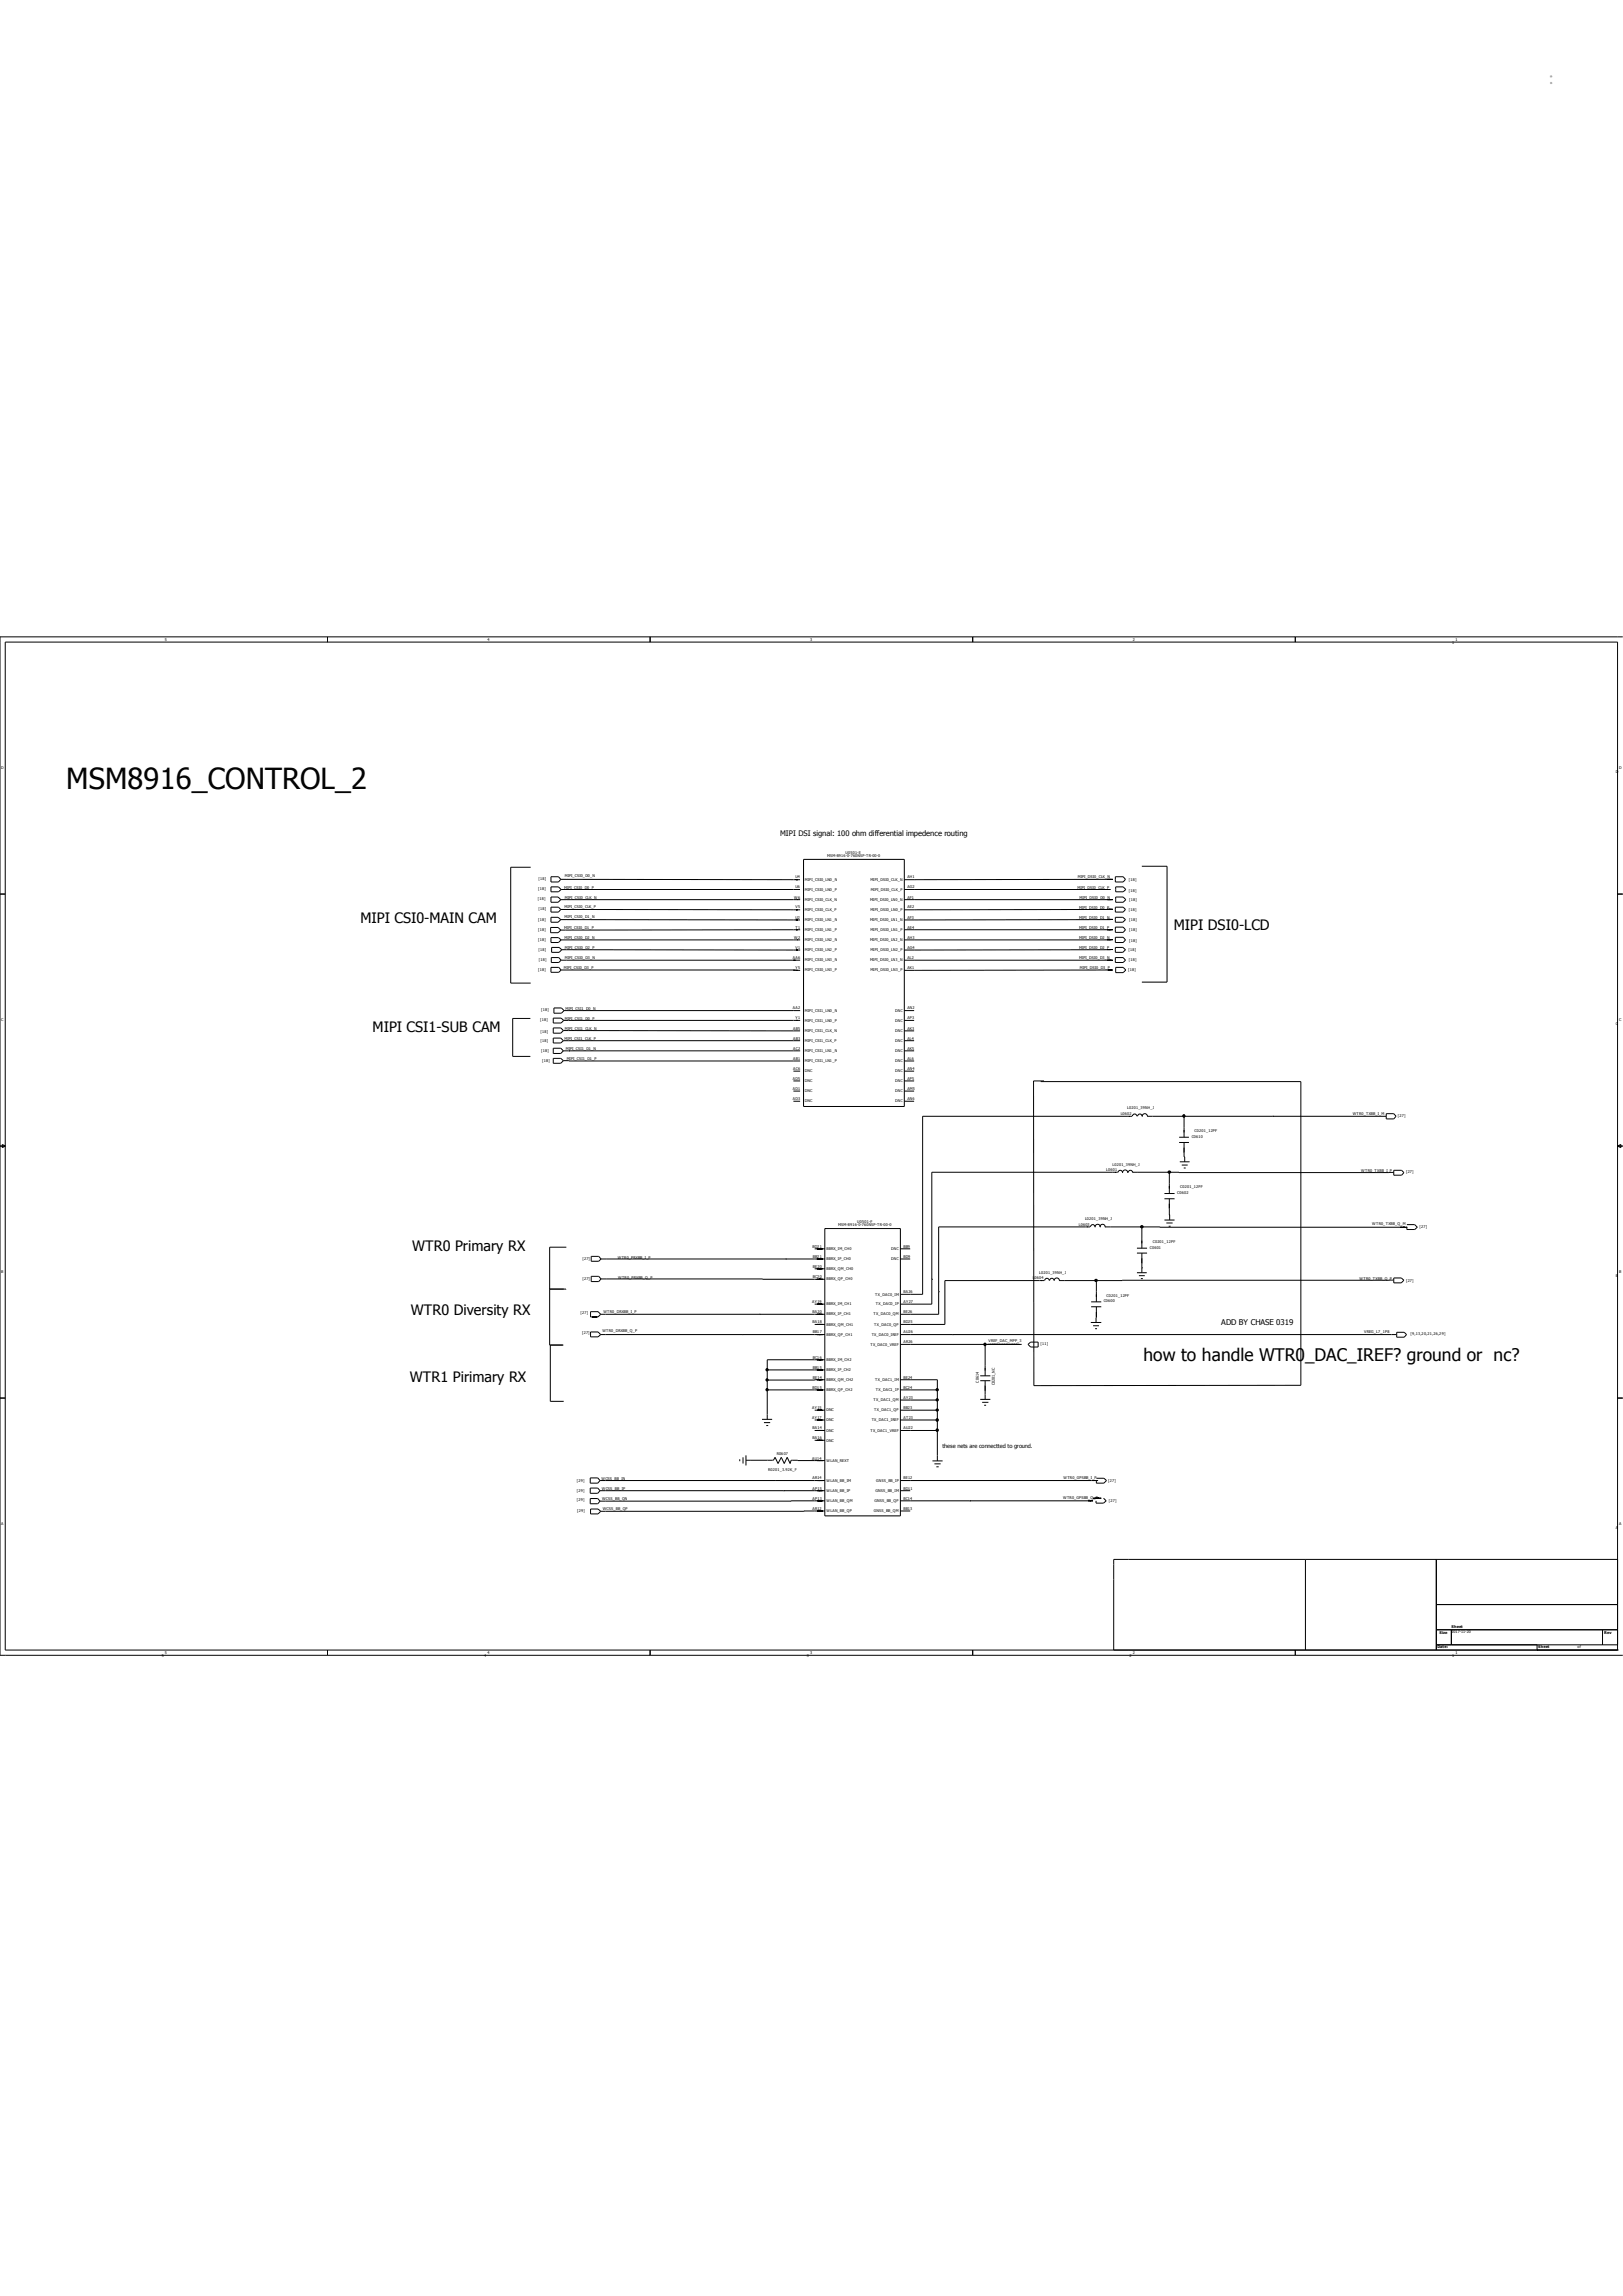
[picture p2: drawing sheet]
<svg xmlns="http://www.w3.org/2000/svg" width="210mm" height="297mm" viewBox="0 0 210 297" stroke-linecap="round" stroke-linejoin="round" font-family="sans-serif">
<defs><g id="words">
<text font-size="3.8" x="8.6" y="102">MSM8916_CONTROL_2</text>
<text font-size="2.2" x="148" y="176.1">how to handle WTR0_DAC_IREF? ground or nc?</text>
<g font-size="1.9">
<text x="46.6" y="119.4">MIPI CSI0-MAIN CAM</text>
<text x="151.9" y="120.3">MIPI DSI0-LCD</text>
<text x="48.2" y="133.5">MIPI CSI1-SUB CAM</text>
<text x="53.3" y="161.8">WTR0 Primary RX</text>
<text x="53.2" y="170.1">WTR0 Diversity RX</text>
<text x="53" y="178.7">WTR1 Pirimary RX</text>
</g>
<text font-size="1.8" fill="#666" x="200.3" y="10.9">：</text>
<g font-size="1">
<text x="100.9" y="108.2">MIPI DSI signal: 100 ohm differential impedence routing</text>
<text x="158" y="171.5">ADD BY CHASE 0319</text>
</g>
<text font-size=".7" x="121.9" y="187.3">these nets are connectted to ground.</text>
<g font-size=".5">
<text x="21.3" y="82.9">5</text>
<text x="63.1" y="82.9">4</text>
<text x="104.8" y="82.9">3</text>
<text x="146.6" y="82.9">2</text>
<text x="187.9" y="83.3">1</text>
<text x="188.3" y="82.9">1</text>
<text x=".2" y="99.5">D</text>
<text x="209.1" y="99.9">D</text>
<text x="209.5" y="99.5">D</text>
<text x="69.7" y="113.9">[18]</text>
<text x="73.1" y="113.5">MIPI_CSI0_D0_N</text>
<text x="102.9" y="113.6">U4</text>
<text x="104.2" y="113.9">MIPI_CSI0_LN0_N</text>
<text x="107" y="110.9">MSM-8916-0-760NSP-TR-00-0</text>
<text x="109.4" y="110.4">U0501-E</text>
<text x="112.6" y="113.9">MIPI_DSI0_CLK_N</text>
<text x="117.4" y="113.6">AH1</text>
<text x="139.5" y="113.5">MIPI_DSI0_CLK_N</text>
<text x="146.1" y="114">[18]</text>
<text x="69.6" y="116.4">[18]</text>
<text x="69.6" y="115.2">[18]</text>
<text x="69.6" y="119.2">[18]</text>
<text x="69.7" y="117.8">[18]</text>
<text x="73" y="115">MIPI_CSI0_D0_P</text>
<text x="73" y="117.5">MIPI_CSI0_CLK_P</text>
<text x="73" y="118.8">MIPI_CSI0_D1_N</text>
<text x="73.1" y="116.3">MIPI_CSI0_CLK_N</text>
<text x="102.8" y="116.2">W6</text>
<text x="102.9" y="114.9">U6</text>
<text x="102.9" y="117.5">V5</text>
<text x="102.9" y="118.9">U2</text>
<text x="104.2" y="115.2">MIPI_CSI0_LN0_P</text>
<text x="104.2" y="116.5">MIPI_CSI0_CLK_N</text>
<text x="104.2" y="117.8">MIPI_CSI0_CLK_P</text>
<text x="104.2" y="119.1">MIPI_CSI0_LN1_N</text>
<text x="112.6" y="119.1">MIPI_DSI0_LN1_N</text>
<text x="112.6" y="116.5">MIPI_DSI0_LN0_N</text>
<text x="112.6" y="117.8">MIPI_DSI0_LN0_P</text>
<text x="112.7" y="115.2">MIPI_DSI0_CLK_P</text>
<text x="117.4" y="118.9">AF3</text>
<text x="117.4" y="117.5">AE2</text>
<text x="117.4" y="116.2">AF1</text>
<text x="117.4" y="114.9">AG2</text>
<text x="139.4" y="115">MIPI_DSI0_CLK_P</text>
<text x="139.6" y="117.6">MIPI_DSI0_D0_P</text>
<text x="139.6" y="118.9">MIPI_DSI0_D1_N</text>
<text x="139.7" y="116.3">MIPI_DSI0_D0_N</text>
<text x="146.1" y="115.3">[18]</text>
<text x="146.1" y="117.8">[18]</text>
<text x="146.1" y="116.5">[18]</text>
<text x="146.1" y="119.1">[18]</text>
<text x="69.6" y="120.4">[18]</text>
<text x="69.6" y="121.7">[18]</text>
<text x="69.6" y="125.6">[18]</text>
<text x="69.7" y="123">[18]</text>
<text x="69.7" y="124.3">[18]</text>
<text x="72.9" y="125.4">MIPI_CSI0_D3_P</text>
<text x="73" y="120.2">MIPI_CSI0_D1_P</text>
<text x="73" y="121.5">MIPI_CSI0_D2_N</text>
<text x="73.1" y="122.8">MIPI_CSI0_D2_P</text>
<text x="73.1" y="124.1">MIPI_CSI0_D3_N</text>
<text x="102.6" y="124.1">AA6</text>
<text x="102.8" y="121.4">W2</text>
<text x="102.9" y="120.1">T1</text>
<text x="102.9" y="122.7">V1</text>
<text x="102.9" y="125.4">Y5</text>
<text x="104.2" y="120.4">MIPI_CSI0_LN1_P</text>
<text x="104.2" y="121.7">MIPI_CSI0_LN2_N</text>
<text x="104.2" y="123">MIPI_CSI0_LN2_P</text>
<text x="104.2" y="124.4">MIPI_CSI0_LN3_N</text>
<text x="104.2" y="125.7">MIPI_CSI0_LN3_P</text>
<text x="112.6" y="124.4">MIPI_DSI0_LN3_N</text>
<text x="112.6" y="121.7">MIPI_DSI0_LN2_N</text>
<text x="112.6" y="125.7">MIPI_DSI0_LN3_P</text>
<text x="112.6" y="123">MIPI_DSI0_LN2_P</text>
<text x="112.6" y="120.4">MIPI_DSI0_LN1_P</text>
<text x="117.4" y="125.4">AK1</text>
<text x="117.4" y="124.1">AL2</text>
<text x="117.4" y="122.7">AG4</text>
<text x="117.4" y="121.4">AH3</text>
<text x="117.4" y="120.1">AE4</text>
<text x="139.6" y="120.1">MIPI_DSI0_D1_P</text>
<text x="139.6" y="121.5">MIPI_DSI0_D2_N</text>
<text x="139.6" y="122.8">MIPI_DSI0_D2_P</text>
<text x="139.6" y="124.1">MIPI_DSI0_D3_N</text>
<text x="139.7" y="125.3">MIPI_DSI0_D3_P</text>
<text x="146" y="125.6">[18]</text>
<text x="146" y="123">[18]</text>
<text x="146.1" y="124.4">[18]</text>
<text x="146.1" y="120.4">[18]</text>
<text x="146.1" y="121.8">[18]</text>
<text x="70" y="130.8">[18]</text>
<text x="73.1" y="131.9">MIPI_CSI1_D0_P</text>
<text x="73.2" y="130.6">MIPI_CSI1_D0_N</text>
<text x="102.6" y="130.6">AA2</text>
<text x="102.9" y="131.8">Y1</text>
<text x="104.2" y="130.9">MIPI_CSI1_LN0_N</text>
<text x="115.8" y="130.9">DNC</text>
<text x="117.4" y="131.8">AP3</text>
<text x="117.4" y="130.6">AN2</text>
<text x=".2" y="132.1">C</text>
<text x="69.9" y="132.1">[18]</text>
<text x="69.9" y="133.6">[18]</text>
<text x="69.9" y="134.8">[18]</text>
<text x="70" y="136.1">[18]</text>
<text x="70.2" y="137.4">[18]</text>
<text x="73" y="134.5">MIPI_CSI1_CLK_P</text>
<text x="73.1" y="133.2">MIPI_CSI1_CLK_N</text>
<text x="73.2" y="135.8">MIPI_CSI1_D1_N</text>
<text x="73.3" y="137.1">MIPI_CSI1_D1_P</text>
<text x="102.6" y="133.2">AB5</text>
<text x="102.6" y="134.5">AB3</text>
<text x="102.6" y="135.8">AC2</text>
<text x="102.6" y="137.1">AB1</text>
<text x="104.2" y="132.1">MIPI_CSI1_LN0_P</text>
<text x="104.2" y="133.5">MIPI_CSI1_CLK_N</text>
<text x="104.2" y="134.8">MIPI_CSI1_CLK_P</text>
<text x="104.2" y="136.1">MIPI_CSI1_LN1_N</text>
<text x="104.2" y="137.4">MIPI_CSI1_LN1_P</text>
<text x="115.8" y="137.4">DNC</text>
<text x="115.8" y="136.1">DNC</text>
<text x="115.8" y="134.8">DNC</text>
<text x="115.8" y="133.5">DNC</text>
<text x="115.8" y="132.1">DNC</text>
<text x="117.4" y="137.1">AL6</text>
<text x="117.4" y="135.8">AK5</text>
<text x="117.4" y="134.5">AL4</text>
<text x="117.4" y="133.2">AK3</text>
<text x="209.1" y="132.5">C</text>
<text x="209.5" y="132.1">C</text>
<text x="102.6" y="139.7">AD5</text>
<text x="102.6" y="141">AD1</text>
<text x="102.6" y="142.3">AD3</text>
<text x="102.6" y="138.4">AC6</text>
<text x="104.2" y="138.7">DNC</text>
<text x="104.2" y="140">DNC</text>
<text x="104.2" y="141.3">DNC</text>
<text x="104.2" y="142.6">DNC</text>
<text x="115.8" y="142.6">DNC</text>
<text x="115.8" y="141.3">DNC</text>
<text x="115.8" y="140">DNC</text>
<text x="115.8" y="138.7">DNC</text>
<text x="117.4" y="142.3">AN6</text>
<text x="117.4" y="141">AM5</text>
<text x="117.4" y="139.7">AP5</text>
<text x="117.4" y="138.4">AN4</text>
<text x="145.9" y="143.5">L0201_39NH_J</text>
<text x="145" y="144.3">L0602</text>
<text x="154.2" y="147.2">C0610</text>
<text x="154.6" y="146.5">C0201_12PF</text>
<text x="175" y="144.3">WTR0_TXBB_I_M</text>
<text x="180.9" y="144.6">[27]</text>
<text x="143.1" y="151.5">L0601</text>
<text x="143.9" y="150.8">L0201_39NH_J</text>
<text x="152.3" y="154.5">C0602</text>
<text x="152.7" y="153.7">C0201_12PF</text>
<text x="176.1" y="151.6">WTR0_TXBB_I_P</text>
<text x="181.9" y="151.8">[27]</text>
<text x="105.1" y="161.4">BD21</text>
<text x="106.9" y="161.7">BBRX_IM_CH0</text>
<text x="108.5" y="158.6">MSM-8916-0-760NSP-TR-00-0</text>
<text x="110.9" y="158.2">U0501-F</text>
<text x="115.3" y="161.7">DNC</text>
<text x="116.9" y="161.4">BB9</text>
<text x="139.6" y="158.6">L0603</text>
<text x="140.4" y="157.8">L0201_39NH_J</text>
<text x="148.8" y="161.5">C0601</text>
<text x="149.2" y="160.8">C0201_12PF</text>
<text x="177.6" y="158.5">WTR0_TXBB_Q_M</text>
<text x="183.7" y="158.9">[27]</text>
<text x=".2" y="164.7">B</text>
<text x="75.4" y="162.9">[27]</text>
<text x="75.4" y="165.6">[27]</text>
<text x="79.9" y="162.8">WTR0_PRXBB_I_P</text>
<text x="80" y="165.4">WTR0_PRXBB_Q_P</text>
<text x="105.2" y="162.7">BB21</text>
<text x="105.2" y="164">BE20</text>
<text x="105.2" y="165.3">BC20</text>
<text x="106.9" y="163">BBRX_IP_CH0</text>
<text x="106.9" y="164.3">BBRX_QM_CH0</text>
<text x="106.9" y="165.6">BBRX_QP_CH0</text>
<text x="113.3" y="167.6">TX_DAC0_IM</text>
<text x="115.3" y="163">DNC</text>
<text x="116.9" y="167.3">BA26</text>
<text x="116.9" y="162.7">BD9</text>
<text x="133.6" y="165.5">L</text>
<text x="133.9" y="165.5">0604</text>
<text x="134.5" y="164.7">L0201_39NH_J</text>
<text x="143.2" y="167.7">C0201_12PF</text>
<text x="175.9" y="165.6">WTR0_TXBB_Q_P</text>
<text x="181.9" y="165.8">[27]</text>
<text x="209.1" y="165.1">B</text>
<text x="209.5" y="164.7">B</text>
<text x="75.1" y="170">[27]</text>
<text x="75.3" y="172.6">[27]</text>
<text x="77.9" y="172.3">WTR0_DRXBB_Q_P</text>
<text x="78.1" y="169.8">WTR0_DRXBB_I_P</text>
<text x="105.1" y="168.6">AY19</text>
<text x="105.1" y="169.9">BA20</text>
<text x="105.1" y="171.2">BA18</text>
<text x="105.2" y="172.5">BB17</text>
<text x="106.9" y="168.9">BBRX_IM_CH1</text>
<text x="106.9" y="170.2">BBRX_IP_CH1</text>
<text x="106.9" y="171.5">BBRX_QM_CH1</text>
<text x="106.9" y="172.8">BBRX_QP_CH1</text>
<text x="112.8" y="172.8">TX_DAC0_IREF</text>
<text x="113" y="170.2">TX_DAC0_QM</text>
<text x="113.1" y="171.5">TX_DAC0_QP</text>
<text x="113.3" y="168.9">TX_DAC0_IP</text>
<text x="116.9" y="173.8">AR26</text>
<text x="116.9" y="172.5">AU26</text>
<text x="116.9" y="171.2">BD25</text>
<text x="116.9" y="169.9">BE26</text>
<text x="116.9" y="168.6">AY27</text>
<text x="127.9" y="173.6">VREF_DAC_MPP_3</text>
<text x="142.8" y="168.4">C0600</text>
<text x="176.5" y="172.5">VREG_L7_1P8</text>
<text x="182.5" y="172.7">[9,13,20,21,26,29]</text>
<text x="105.1" y="179.6">BD15</text>
<text x="105.2" y="175.8">BC16</text>
<text x="105.2" y="177.1">BB15</text>
<text x="105.2" y="178.3">BE14</text>
<text x="106.9" y="176.1">BBRX_IM_CH2</text>
<text x="106.9" y="177.4">BBRX_IP_CH2</text>
<text x="106.9" y="178.6">BBRX_QM_CH2</text>
<text x="106.9" y="179.9">BBRX_QP_CH2</text>
<text x="112.6" y="174.1">TX_DAC0_VREF</text>
<text x="113.3" y="178.6">TX_DAC1_IM</text>
<text x="113.3" y="179.9">TX_DAC1_IP</text>
<text x="116.9" y="179.6">BC24</text>
<text x="116.9" y="178.3">BE24</text>
<text x="126.6" y="178.8" transform="rotate(-90 126.6 178.8)">C0614</text>
<text x="128.7" y="179.2" transform="rotate(-90 128.7 179.2)">C0201_NC</text>
<text x="134.6" y="174">[11]</text>
<text x="105.1" y="182.3">AY15</text>
<text x="105.1" y="183.5">AY17</text>
<text x="105.1" y="184.9">BA14</text>
<text x="106.9" y="182.6">DNC</text>
<text x="106.9" y="183.8">DNC</text>
<text x="106.9" y="185.2">DNC</text>
<text x="112.6" y="185.2">TX_DAC1_VREF</text>
<text x="112.8" y="183.8">TX_DAC1_IREF</text>
<text x="113" y="181.3">TX_DAC1_QM</text>
<text x="113.1" y="182.6">TX_DAC1_QP</text>
<text x="116.9" y="184.9">AU22</text>
<text x="116.9" y="183.5">AT23</text>
<text x="116.9" y="182.3">BB23</text>
<text x="116.9" y="181">AY23</text>
<text x="74.6" y="191.7">[29]</text>
<text x="77.8" y="191.4">WCSS_BB_IN</text>
<text x="99.4" y="190.2">R0201_3.92K_F</text>
<text x="100.5" y="188.2">R0607</text>
<text x="105.1" y="188.8">AU14</text>
<text x="105.1" y="186.2">BA16</text>
<text x="105.1" y="191.4">AR14</text>
<text x="106.9" y="186.5">DNC</text>
<text x="106.9" y="189.1">WLAN_REXT</text>
<text x="106.9" y="191.7">WLAN_BB_IM</text>
<text x="113.4" y="191.7">GNSS_BB_IP</text>
<text x="116.9" y="191.4">BE12</text>
<text x="137.6" y="191.3">WTR0_GPSBB_I_P</text>
<text x="143.4" y="191.7">[27]</text>
<text x=".2" y="197.3">A</text>
<text x="74.6" y="192.9">[29]</text>
<text x="74.6" y="194.2">[29]</text>
<text x="74.7" y="195.6">[29]</text>
<text x="77.9" y="192.8">WCSS_BB_IP</text>
<text x="77.9" y="194">WCSS_BB_QN</text>
<text x="78" y="195.3">WCSS_BB_QP</text>
<text x="105.1" y="192.7">AP15</text>
<text x="105.1" y="194">AP13</text>
<text x="105.1" y="195.3">AR12</text>
<text x="106.9" y="193">WLAN_BB_IP</text>
<text x="106.9" y="194.3">WLAN_BB_QM</text>
<text x="106.9" y="195.6">WLAN_BB_QP</text>
<text x="113.1" y="195.6">GNSS_BB_QM</text>
<text x="113.2" y="194.3">GNSS_BB_QP</text>
<text x="113.3" y="193">GNSS_BB_IM</text>
<text x="116.9" y="195.3">BB13</text>
<text x="116.9" y="194">BC14</text>
<text x="116.9" y="192.7">BD11</text>
<text x="137.6" y="193.9">WTR0_GPSBB_Q_P</text>
<text x="143.5" y="194.3">[27]</text>
<text x="209.1" y="197.8">A</text>
<text x="209.5" y="197.3">A</text>
<text x="21" y="214.4">5</text>
<text x="21.3" y="213.9">5</text>
<text x="62.7" y="214.4">4</text>
<text x="63.1" y="213.9">4</text>
<text x="104.4" y="214.4">3</text>
<text x="104.8" y="213.9">3</text>
<text x="146.2" y="214.4">2</text>
<text x="146.6" y="213.9">2</text>
<text x="186" y="213.2">Date:</text>
<text x="186.2" y="211.4">Size</text>
<text x="187.8" y="211.3">2017-11-20</text>
<text x="187.8" y="210.6">Sheet</text>
<text x="187.9" y="214.4">1</text>
<text x="188.3" y="213.9">1</text>
<text x="199" y="213.2">Sheet</text>
<text x="204.1" y="213.2">of</text>
<text x="207.6" y="211.4">Rev</text>
</g>
</g></defs>
<g fill="none" stroke="#000" stroke-width=".13">
<path d="M.7 83.1h208.6v130.3h-208.6zM42.4 82.4v.7M84.1 82.4v.7M125.9 82.4v.7M167.6 82.4v.7M210 82.4h-210v131.7h210M0 115.7h.7M68.7 112.2h-2.6v15h2.6M71.2 120h1l.4 .3-.4 .3h-1zM71.3 113.4h1l.3 .3-.3 .4h-1zM71.3 114.7h1l.3 .4-.3 .3h-1zM71.3 116h.9l.4 .4-.4 .3h-.9z"/>
<path d="M71.3 117.3h1l.3 .3-.3 .4h-1zM71.3 118.7h.9l.4 .3-.4 .3h-.9zM72.6 113.7l30.9 .1M72.6 116.4h30.9M72.6 117.6l30.9 .1M72.6 119h30.9M72.6 115.1h30.9M104 111.2h13v31.9h-13zM117 116.4h27h-.4M117 115.1h26.7M143.5 117.6h.5h-.8h.5M143.6 118.9h.4l-27 .1"/>
<path d="M143.6 113.7h.4l-27 .1M143.7 117.6l-26.7 .1M144.3 113.4h1l.3 .3-.3 .4h-1zM144.3 117.3h1l.3 .3-.3 .4h-1zM144.3 118.7h1l.3 .3-.3 .3h-1zM144.3 119.9h1l.3 .4-.3 .3h-1zM144.4 114.7h.9l.4 .4-.4 .3h-.9zM144.4 116h.9l.4 .4-.4 .3h-.9zM147.7 112.1h3.3v14.9h-3.3M209.3 115.7h.7M68.6 131.7h-2.3v5h2.3M71.3 121.3h1l.3 .3-.3 .3h-1z"/>
<path d="M71.3 125.1h1l.3 .4-.3 .3h-1zM71.3 123.9h1l.3 .3-.3 .3h-1zM71.4 122.6h.9l.4 .3-.4 .3h-.9zM71.6 131.7h1l.3 .3-.3 .3h-1zM71.6 133h1l.3 .3-.3 .3h-1zM71.6 134.3h1l.3 .3-.3 .3h-1zM71.6 135.6h1l.3 .3-.3 .4h-1zM71.6 136.9h1l.3 .3-.3 .3h-1zM71.7 130.4h.9l.4 .3-.4 .4h-.9zM72.6 121.6h30.9M72.6 124.2h30.3M72.6 125.5h30.2"/>
<path d="M72.7 122.9h30.8M72.9 133.3h30.6M72.9 134.6h30.6M72.9 135.9h30.6M72.9 137.2h30.6M72.9 132h30.6M73 130.7h30.5M73.6 135.9h.1M102.7 124.2h.8M102.7 138.6h.8M102.7 139.8h.8M102.8 125.5h-.1h.8"/>
<path d="M102.8 125.5h.1M102.9 124.2h.1M103.5 120.3h-30.9M117 120.3h27h-.5M117 124.2h27h-.4M117 139.8h1.3M117 138.6h1.3M117 137.2h1.3M117 135.9h1.3M117 134.6h1.3M117 133.3h1.3M117 132h1.3"/>
<path d="M117 130.7h1.3M117 121.6h26.7M135.1 139.8h-1.4l.1 39.4h34.5v-39.3h-33.6M143.5 122.8h.5h-.8h.5M143.6 121.6h.4h-.8h.5M143.6 125.5h.4h-27M143.7 122.9h-26.7M144.3 121.2h1l.3 .4-.3 .3h-1zM144.3 122.6h1l.3 .3-.3 .3h-1zM144.3 123.9h1l.3 .3-.3 .3h-1zM144.4 125.1h.9l.4 .4-.4 .3h-.9zM0 148.3h.7"/>
<path d="M.3 148l.4 .3-.4 .2zM102.7 141.1h.8M102.7 142.5h.8M106.7 158.9h9.8v37.2h-9.8zM117 142.5h1.3M117 141.1h1.3M141.1 158.7h-19.6v11.3h-5M141.1 158.7a.28 .28 0 0 1 .3-.3 .28 .28 0 0 1 .2 .3M141.7 158.7a.32 .32 0 0 1 .3-.3 .32 .32 0 0 1 .3 .3M142.3 158.7a.32 .32 0 0 1 .4-.3 .32 .32 0 0 1 .3 .3M143 158.7h39.1h-.2M144.6 151.6h-24v17.1h-4.1"/>
<path d="M144.7 151.7a.28 .28 0 0 1 .2-.3 .28 .28 0 0 1 .3 .3M145.2 151.7a.32 .32 0 0 1 .4-.4 .32 .32 0 0 1 .3 .4M146 151.7a.3 .3 0 0 1 .3-.3 .3 .3 0 0 1 .3 .3M146.5 144.4h-27.1v23h-2.9M146.5 144.4a.3 .3 0 0 1 .3-.3 .3 .3 0 0 1 .3 .3M146.6 151.6l33.1 .1M147.2 144.4a.28 .28 0 0 1 .3-.3 .28 .28 0 0 1 .2 .3M147.7 158.7v2.8M147.8 144.4a.32 .32 0 0 1 .3-.3 .32 .32 0 0 1 .3 .3M148.5 144.4h30.9M150.7 154.4h1.3M150.7 155.1h1.3"/>
<path d="M150.7 157.8h1.3M150.9 158.2h.8M151.2 158.6h.3M151.3 151.6v2.8M151.3 155.1v2.1M151.3 157.1v.7M152.6 147.1h1.2M152.6 147.8h1.2M152.7 150.3h1.2M152.9 150.7h.8M153.2 151.1h.2M153.2 144.4v2.7"/>
<path d="M153.2 147.8l.1 2.5M164.7 144.4h.1M179.4 144.1h.9l.3 .3-.3 .3h-.9zM179.7 151.7h.6M180.3 151.4h1.1l.3 .3-.3 .3h-1.1zM182 158.4h1l.4 .3-.4 .3h-1v-.3M209.3 148.3h.7M209.3 148.3l.4-.3v.5zM71.1 166.8h2.1M71.2 174v7.3h1.7M73.3 161.3h-2.2v12.7h1.8M76.4 169.7h1l.3 .3-.3 .3h-1z"/>
<path d="M76.4 172.3h1l.3 .3-.3 .3h-1zM76.5 162.5h1l.3 .4-.3 .3h-1zM76.5 165.1h1l.3 .3-.3 .4h-1zM77.7 170h29M77.7 172.6h29M77.8 162.9h28.9M77.8 165.4l28.9 .1M96.1 172.6h.1M98.3 170h.1M99.3 177.2h7.4M99.3 179.8h7.4M101.6 162.9h.1"/>
<path d="M105.4 161.5h1.3M105.4 164.1h1.3M105.4 168.7h1.3M105.4 171.3h1.3M106.7 175.9h-7.4v7.7M106.7 178.5h-7.4M116.5 179.8h4.8M116.5 178.5h4.8v10.5M116.5 173.9h11M116.5 172.6h64.2M116.5 162.9h1.3M116.5 161.5h1.3"/>
<path d="M120.6 165.5h.1M121.5 167.1h.1M123.2 172.6h.1M126.8 178h1.3M126.8 178.6h1.3M127.5 173.9h4.7M127.5 173.9v4.1M127.5 178.6v2.4M133 173.9l.3-.3h1v.6h-1zM135.1 165.7h-12.8v5.6h-5.8M135.2 165.6a.3 .3 0 0 1 .3-.2 .3 .3 0 0 1 .3 .3M135.8 165.6a.3 .3 0 0 1 .3-.2 .3 .3 0 0 1 .3 .3 .34 .34 0 0 1 .3-.4 .34 .34 0 0 1 .4 .3l-.1 .1"/>
<path d="M141.1 171.1h1.4M141.2 168.4h1.3M141.2 169h1.3M141.4 171.5h.8M141.7 171.9h.2M141.9 165.7v2.7M141.9 169l-.1 2.1M147.1 161.5h1.3M147.1 162.1h1.3M147.1 164.6h1.3M147.4 165h.7M147.6 165.4h.3"/>
<path d="M147.7 164h.1M147.7 162.1v2.5M179.7 165.6h.6M179.7 165.6l-42.6 .1M180.3 165.3h1l.4 .3-.4 .3h-1zM180.7 172.3h1l.3 .3-.3 .4h-1zM0 180.8h.7M76.4 191.2h.9l.3 .3-.3 .4h-.9zM76.4 192.5h.9l.3 .3-.3 .4h-.9zM76.4 193.8h.9l.3 .4-.3 .3h-.9zM76.4 195.2h1l.3 .3-.3 .3h-1zM77.6 191.5h29.1"/>
<path d="M77.6 192.8h29.1M95.7 188.8v.2M96.1 188.5v.8M96.5 188.9h3.6l.2-.4 .4 .8 .4-.8 .4 .8 .4-.8 .3 .8 .2-.4h4.3M96.5 188.3v1.3M98.6 183.6h1.3M98.8 184h.9M99.1 184.4h.3M100.3 191.5h.1M101.4 192.8h.1M105.4 182.4h1.3M105.4 183.7h1.3"/>
<path d="M105.4 185h1.3M105.4 186.3h1.3M106.7 194.1l-29.1 .1M106.7 195.5h-29M116.5 191.5h25.6M116.5 194.1h24.9h-.3M116.5 195.5h1.3M116.5 192.8h1.3M116.5 185h4.8M116.5 183.7h4.8M116.5 182.4h4.8M116.5 181.1h4.8"/>
<path d="M120.6 189h1.4M120.9 189.4h.8M121.2 189.7h.3M125.5 194.1h.1M126.8 181h1.3M127.1 181.4h.8M127.3 181.8h.3M141.8 193.8h-.3h1h-.4M141.9 191.2h.9l.4 .3-.4 .4h-.9v-.4M142.8 193.8l.3 .3-.3 .3h-1v-.3M209.3 180.8h.7M42.4 213.4v.7"/>
<path d="M84.1 213.4v.7M125.9 213.4v.7M167.6 213.4v.7M168.9 201.7v11.7M185.8 201.7v11.7M185.8 207.6h23.5M185.8 210.8h23.5M185.8 212.8h23.5M187.8 210.8v2M198.9 213.4h.1M198.9 212.8v.6M207.3 210.8v2"/>
<path d="M209.3 213.4h.1M209.3 201.7h-65.2v11.7"/>
</g>
<g fill="#000" stroke="#000" stroke-width=".13">
<path d="M147.6 158.6h.3v.2h-.3z" fill-rule="evenodd"/>
<path d="M151.2 151.5h.2v.2h-.2z" fill-rule="evenodd"/>
<path d="M141.7 165.5h.2v.2h-.2z" fill-rule="evenodd"/>
<circle cx="153.2" cy="144.3" r=".16"/>
<circle cx="99.3" cy="179.8" r=".15"/>
<circle cx="99.3" cy="177.2" r=".15"/>
<circle cx="99.3" cy="178.5" r=".15"/>
<circle cx="121.3" cy="179.8" r=".15"/>
<circle cx="127.4" cy="173.9" r=".16"/>
<circle cx="121.3" cy="185" r=".16"/>
<circle cx="121.3" cy="183.7" r=".16"/>
<circle cx="121.3" cy="181.1" r=".15"/>
<circle cx="121.3" cy="182.4" r=".15"/>
</g>
<use href="#words"/>
</svg>
